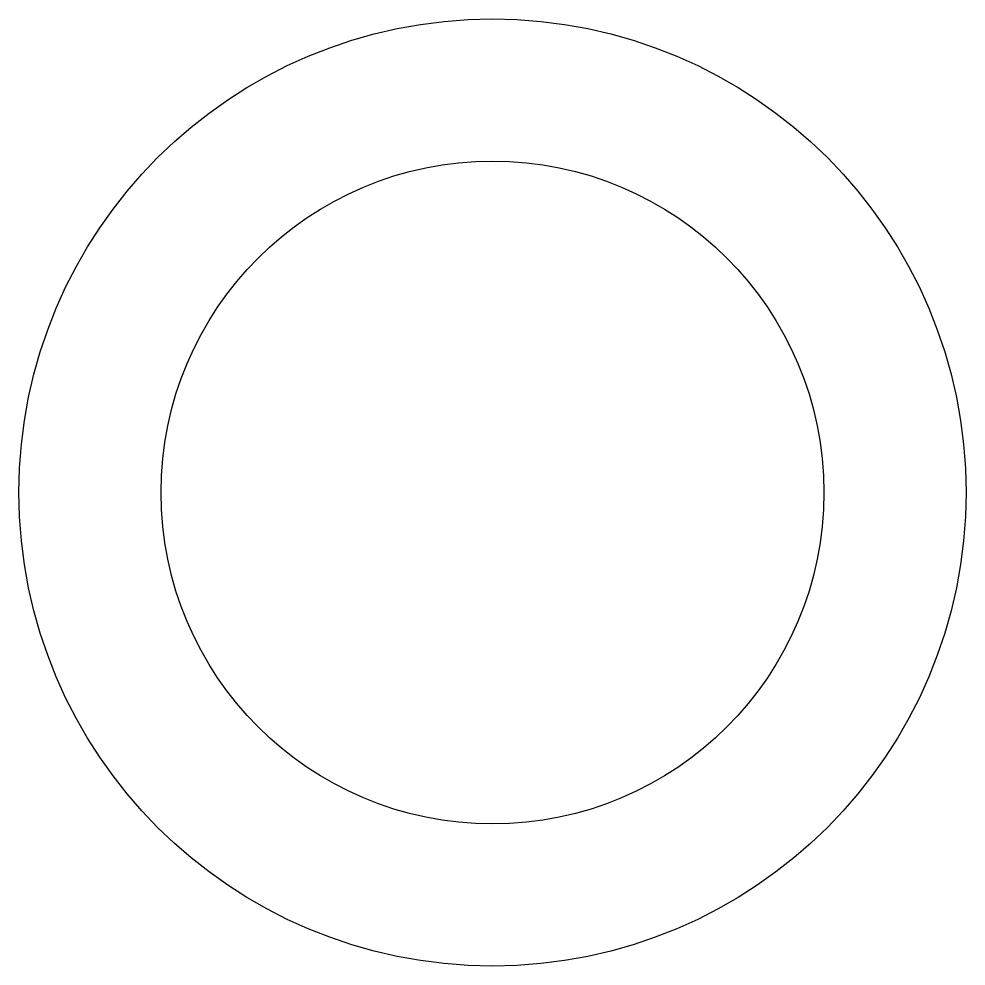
# Model space of a CAD drawing. Header units: millimetres. Extents: x -20 to 20, y -20 to 20.
import ezdxf

# ---------------------------------------------------------------- set-up
doc = ezdxf.new("R2010")
doc.units = ezdxf.units.MM

msp = doc.modelspace()

# ---------------------------------------------------------------- linework, layer by layer
for radius in [20, 14]:
    msp.add_circle((0, 0), radius)

doc.saveas('drawing.dxf')
